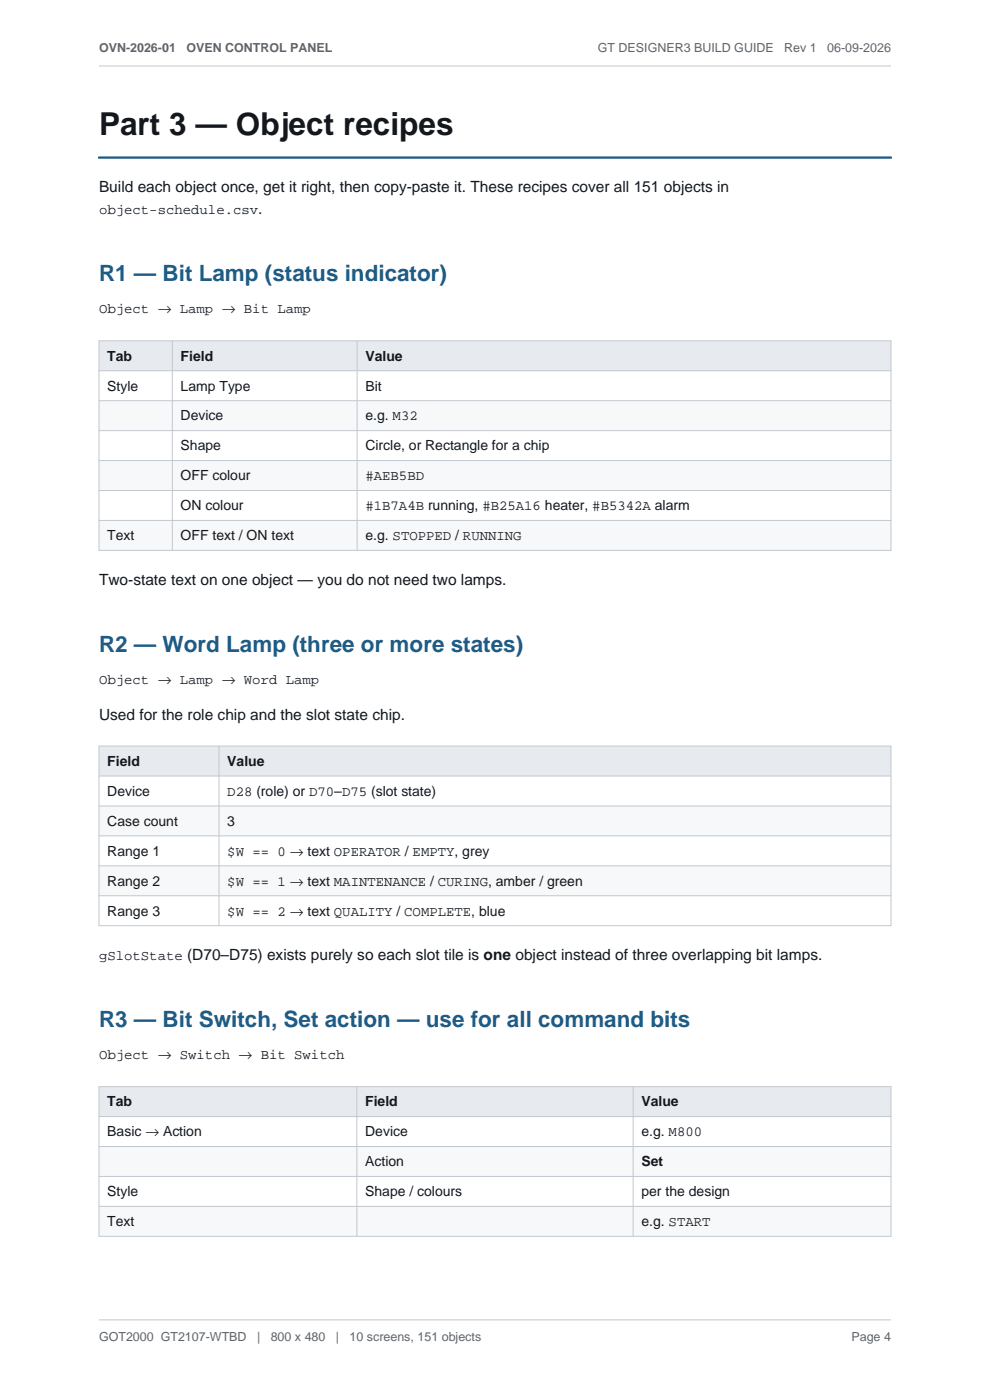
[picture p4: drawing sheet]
<svg xmlns="http://www.w3.org/2000/svg" width="210mm" height="297mm" viewBox="0 0 210 297" stroke-linecap="round" stroke-linejoin="round" font-family="sans-serif">
<defs><g id="words">
<text font-size="6.7" fill="#14181d" x="21" y="28.7">Part 3 — Object recipes</text>
<g font-size="4.8" fill="#1d5c86">
<text x="21" y="59.6">R1 — Bit Lamp (status indicator)</text>
<text x="21" y="138.2">R2 — Word Lamp (three or more states)</text>
<text x="21" y="217.9">R3 — Bit Switch, Set action — use for all command bits</text>
</g>
<g font-size="3.3" fill="#14181d">
<text x="21" y="40.8">Build each object once, get it right, then copy-paste it. These recipes cover all 151 objects in</text>
<text x="21" y="124.1">Two-state text on one object — you do not need two lamps.</text>
<text x="21" y="152.8">Used for the role chip and the slot state chip.</text>
</g>
<g font-size="3" fill="#14181d">
<text x="21" y="45.5">object-schedule.csv.</text>
<text x="21" y="66.5">Object → Lamp → Bit Lamp</text>
<text x="22.8" y="76.5">Tab</text>
<text x="38.3" y="76.5">Field</text>
<text x="77.5" y="76.5">Value</text>
<text x="22.8" y="82.9">Style</text>
<text x="38.3" y="82.9">Lamp Type</text>
<text x="77.5" y="82.9">Bit</text>
<text x="38.3" y="89.2">Device</text>
<text x="77.5" y="89.2">e.g. M32</text>
<text x="38.3" y="95.6">Shape</text>
<text x="77.5" y="95.6">Circle, or Rectangle for a chip</text>
<text x="38.3" y="101.9">OFF colour</text>
<text x="77.5" y="101.9">#AEB5BD</text>
<text x="38.3" y="108.3">ON colour</text>
<text x="77.5" y="108.3">#1B7A4B running, #B25A16 heater, #B5342A alarm</text>
<text x="22.8" y="114.6">Text</text>
<text x="38.3" y="114.6">OFF text / ON text</text>
<text x="77.5" y="114.6">e.g. STOPPED / RUNNING</text>
<text x="21" y="145.1">Object → Lamp → Word Lamp</text>
<text x="22.8" y="162.5">Field</text>
<text x="48.2" y="162.5">Value</text>
<text x="22.8" y="168.8">Device</text>
<text x="48.2" y="168.8">D28 (role) or D70–D75 (slot state)</text>
<text x="22.8" y="175.2">Case count</text>
<text x="48.2" y="175.2">3</text>
<text x="22.8" y="181.5">Range 1</text>
<text x="48.2" y="181.5">$W == 0 → text OPERATOR / EMPTY, grey</text>
<text x="22.8" y="187.9">Range 2</text>
<text x="48.2" y="187.9">$W == 1 → text MAINTENANCE / CURING, amber / green</text>
<text x="22.8" y="194.2">Range 3</text>
<text x="48.2" y="194.2">$W == 2 → text QUALITY / COMPLETE, blue</text>
<text x="21" y="203.7">gSlotState (D70–D75) exists purely so each slot tile is one object instead of three overlapping bit lamps.</text>
<text x="21" y="224.7">Object → Switch → Bit Switch</text>
<text x="22.8" y="234.7">Tab</text>
<text x="77.5" y="234.7">Field</text>
<text x="136.1" y="234.7">Value</text>
<text x="22.8" y="241.1">Basic → Action</text>
<text x="77.5" y="241.1">Device</text>
<text x="136.1" y="241.1">e.g. M800</text>
<text x="77.5" y="247.4">Action</text>
<text x="136.1" y="247.4">Set</text>
<text x="22.8" y="253.8">Style</text>
<text x="77.5" y="253.8">Shape / colours</text>
<text x="136.1" y="253.8">per the design</text>
<text x="22.8" y="260.1">Text</text>
<text x="136.1" y="260.1">e.g. START</text>
</g>
<g font-size="2.6" fill="#5b636e">
<text x="21" y="11">OVN-2026-01</text>
<text x="39.5" y="11">OVEN CONTROL PANEL</text>
<text x="126.8" y="11">GT DESIGNER3 BUILD GUIDE</text>
<text x="166.4" y="11">Rev 1</text>
<text x="175.5" y="11">06-09-2026</text>
<text x="21" y="284.5">GOT2000 GT2107-WTBD</text>
<text x="54.5" y="284.5">|</text>
<text x="57.4" y="284.5">800 x 480</text>
<text x="71.2" y="284.5">|</text>
<text x="74.1" y="284.5">10 screens, 151 objects</text>
<text x="180.6" y="284.5">Page 4</text>
</g>
</g></defs>
<path d="M21 14h168M21 280h168" fill="none" stroke="#c2c8cf" stroke-width=".21"/>
<path d="M21 33.4h168" fill="none" stroke="#1d5c86" stroke-width=".49"/>
<path d="M21 72.3h168v6.4h-168z" fill-rule="evenodd" fill="#e7eaee"/>
<path d="M21 78.7h168v6.3h-168z" fill-rule="evenodd" fill="#fff"/>
<path d="M21 85h168v6.4h-168z" fill-rule="evenodd" fill="#f7f8f9"/>
<path d="M21 91.4h168v6.3h-168z" fill-rule="evenodd" fill="#fff"/>
<path d="M21 97.7h168v6.4h-168z" fill-rule="evenodd" fill="#f7f8f9"/>
<path d="M21 104.1h168v6.3h-168z" fill-rule="evenodd" fill="#fff"/>
<path d="M21 110.4h168v6.4h-168z" fill-rule="evenodd" fill="#f7f8f9"/>
<path d="M21 72.3h168v44.5h-168zM21 78.7h168M36.6 72.3v44.5M75.8 72.3v44.5M21 85h168M21 91.4h168M21 97.7h168M21 104.1h168M21 110.4h168" fill="none" stroke="#c2c8cf" stroke-width=".21"/>
<path d="M21 158.3h168v6.3h-168z" fill-rule="evenodd" fill="#e7eaee"/>
<path d="M21 164.6h168v6.4h-168z" fill-rule="evenodd" fill="#fff"/>
<path d="M21 171h168v6.3h-168z" fill-rule="evenodd" fill="#f7f8f9"/>
<path d="M21 177.3h168v6.4h-168z" fill-rule="evenodd" fill="#fff"/>
<path d="M21 183.7h168v6.3h-168z" fill-rule="evenodd" fill="#f7f8f9"/>
<path d="M21 190h168v6.4h-168z" fill-rule="evenodd" fill="#fff"/>
<path d="M21 158.3h168v38.1h-168zM46.5 158.3v38.1M21 164.6h168M21 171h168M21 177.3h168M21 183.7h168M21 190h168" fill="none" stroke="#c2c8cf" stroke-width=".21"/>
<path d="M21 230.5h168v6.4h-168z" fill-rule="evenodd" fill="#e7eaee"/>
<path d="M21 236.9h168v6.3h-168z" fill-rule="evenodd" fill="#fff"/>
<path d="M21 243.2h168v6.4h-168z" fill-rule="evenodd" fill="#f7f8f9"/>
<path d="M21 249.6h168v6.3h-168z" fill-rule="evenodd" fill="#fff"/>
<path d="M21 255.9h168v6.4h-168z" fill-rule="evenodd" fill="#f7f8f9"/>
<path d="M21 230.5h168v31.8h-168zM21 236.9h168M75.7 230.5v31.8M134.3 230.5v31.8M21 243.2h168M21 249.6h168M21 255.9h168" fill="none" stroke="#c2c8cf" stroke-width=".21"/>
<use href="#words"/>
</svg>
